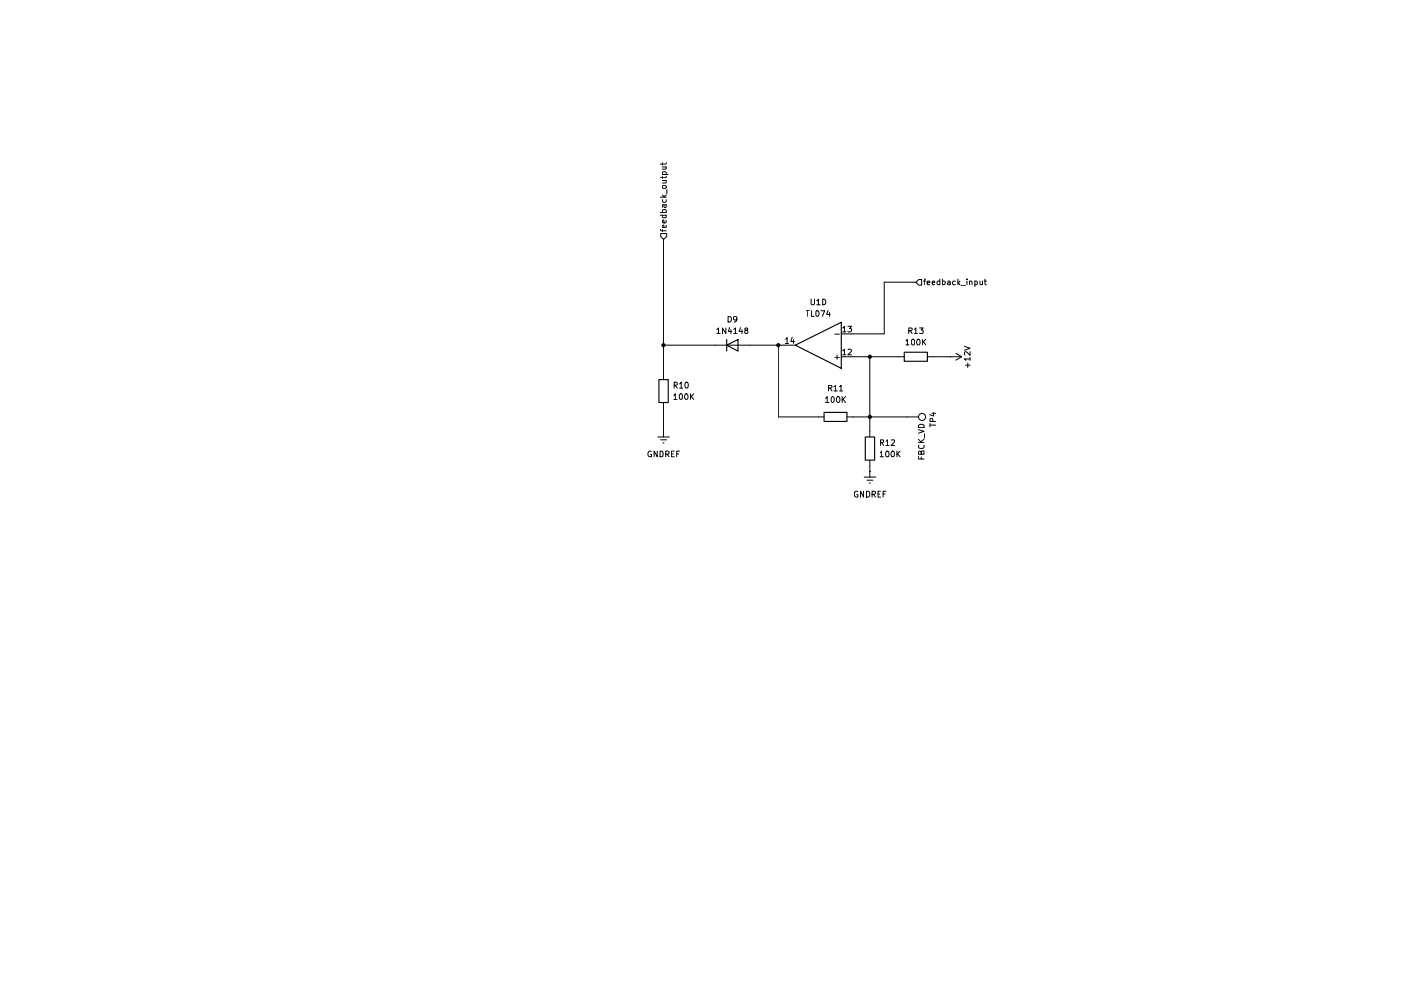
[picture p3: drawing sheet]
<svg xmlns="http://www.w3.org/2000/svg" width="420mm" height="297mm" viewBox="0 0 420 297" stroke-linecap="round" stroke-linejoin="round" font-family="sans-serif">
<g fill="none" stroke="#000" stroke-width=".3">
<path d="M198 59.1h1.8M198.6 48.8v.6M198.6 52.8v.7M198.6 58.4l.7 .7M198.6 54.1h1.2M198.6 52.3h1.7M198.6 50h1.2M198.7 59.9l-.1 .4 .4 .3 .7-.1v-.6M198.7 55.7l.8-.2 .3 .6-.3 .4h-.5l-.4-.4zM198.7 52.3l-.1-.5 .4-.3 .7 .1v.7M199.6 54.1l.1 .7-1.1 .1M199.6 50l.1 .6-1.1 .1"/>
<path d="M199.8 52.8l-.2 .5h-1.6M199.8 48.8l-.2 .4h-1.6M199.8 58.4l-.7 .5M200 56.8v1.3M198 68.7l.3 .5h1.5M198 64.5h1.8M198 63.7h1.8M198.2 70h1.7v.9l-.9 .9-.8-.9zM198.6 68.7v.7M198.7 64.5l-.1 .5 .4 .3 .7-.1v-.7M198.7 63.7l-.1-.5 .4-.4 .7 .2v.7M199.1 61.4l.3 .8 .4-.2-.1-.6"/>
<path d="M199.7 67.6l.1 .4-.2 .2h-.9v-.6l.4-.1 .1 .7M199.7 66l.1 .5-.2 .3-.9-.1v-.7h.4l.1 .8M199.8 61.4l-1.1 .1v.6M214.5 103.5h10.3"/>
</g>
<path d="M217.9 103.5l3.4-1.7v3.4zM217.9 101.8v3.4" fill="none" stroke="#000" stroke-width=".34"/>
<path d="M275.5 83.8h.9v1.7h-.9l-.8-.9z" fill="#fff"/>
<g fill="none" stroke="#000" stroke-width=".3">
<path d="M199 71.7v42.1M215 98.7l.5-.4v1.7M215 100h1M217.7 98.3v1.7l-1-1.7v1.7M218.4 94.8a.86 .86 0 0 1 1 .9 .86 .86 0 0 1-1 .8zM218.8 98.2l-.4 1.2h1.1M219.2 98.8v1.2M220 98.7l.6-.4v1.7M220 100h1.1M221 95.6l-.4 .3-.5-.1-.1-.8 .6-.2 .4 .4-.1 .9-.3 .3-.5 .1M222.1 98.2l-.4 1.2h1.1M222.5 98.8v1.2"/>
<path d="M223.6 99l-.2-.4 .2-.3 .7 .3-.2 .3-.5 .1-.2 .3 .2 .7h.3l.4-.3-.1-.6-.3-.1M241.8 93.1h.9M242.2 93.1v1.7M243.2 89.7v1.3l.4 .4 .5-.1 .2-.3v-1.3M243.3 93.1v1.7h.9M244.8 93.3l.2-.2a.88 .88 0 0 1 .7 .9 .88 .88 0 0 1-.7 .8l-.3-.3zM244.9 90.2l.5-.5v1.7M244.9 91.4h1.1M246.2 93.1h1.1l-.7 1.7M246.7 89.7a.85 .85 0 0 1 1 .8 .85 .85 0 0 1-1 .9zM248.3 93l-.4 1.2h1.1M248.8 93.6v1.2"/>
<path d="M252.7 98.3l.5-.5v1.7M252.7 99.5h1M254.3 97.8h1.1l-.6 .7 .5 .1v.7l-.3 .2-.7-.2M272.5 99.1h.9l.1-.7-1-.1v1.7M273 99.1l.6 .9M274.2 98.7l.5-.4v1.7M274.2 100h1M274.7 84.6h-9.5v15.5h-12.9M274.7 84.6l.8-.8h.9v1.7h-.9zM275.8 98.3h1.1l-.6 .6 .5 .2v.7l-.3 .2-.7-.2M276.9 84.2h.7M277.6 83.7l-.4 .2v1.4"/>
<path d="M278 84.8l.9-.1-.1-.4-.5-.1-.3 .3 .1 .8h.7M279.6 84.8l.7-.1-.1-.5-.5 .1-.1 .8 .2 .2h.4M281.9 84.3l-.6-.1-.3 .4 .2 .7h.7M281.9 83.7v1.6M282.6 84.3l.5-.1 .4 .4-.2 .7h-.7M282.6 83.7v1.6M284.2 84.3h.7l.1 1M285 84.7l-.9 .2 .3 .4h.6M286.5 84.3l-.5-.1-.3 .4 .1 .7h.7M287.3 83.7v1.6M287.4 84.8l.5 .5M287.9 84.2l-.6 .6"/>
<path d="M288.2 85.5h1.4M290 83.7v.1M290 84.2v1.1M290.7 84.4l.7-.1 .1 1M290.7 84.2v1.1M292.4 84.3l.4-.1 .3 .4-.2 .7h-.5M292.4 84.2v1.7M293.9 84.2l.1 1.1 .6-.1M294.6 84.2v1.1M295.1 84.2h.7M295.4 83.7v1.4l.4 .2M199 103.5h15.5"/>
<path d="M202.1 118.5l.4-.5v1.7M202.1 119.7h.9M202.2 115.5l.7-.1 .1-.7-.8-.1v1.7M202.5 115.5l.6 .8M203.8 115.1l.5-.5v1.7M203.8 116.3h.9M204 118.1l.3-.1 .3 .4v1.1l-.3 .2a.96 .96 0 0 1-.3-1.6zM205.5 118.2l.2-.2a.89 .89 0 0 1 .6 .9 .89 .89 0 0 1-.6 .8 1.08 1.08 0 0 1-.2-1.5zM205.6 114.7l.2-.1a.95 .95 0 0 1 .6 .8 .95 .95 0 0 1-.6 .9l-.4-.6zM207.1 118v1.7M207.3 118.8l.7 .9M208 118l-.9 1"/>
<path d="M224.8 103.5h13.7M233.4 103.5v21.5h13.7M235.5 101.7l.6-.5v1.8M235.5 103h1M237.6 101.1l-.4 1.3h1.1M238 101.8v1.2M247.6 119.4l.5-.5v1.7M248.5 116.3l.8-.1 .2-.5-.3-.2h-.7v1.7M248.9 116.3l.6 .9M249.5 119l.2-.1a1.01 1.01 0 0 1 0 1.7 1.18 1.18 0 0 1-.2-1.6zM250.1 115.9l.5-.4v1.7M250.1 117.2h1"/>
<path d="M250.4 107.1h1.3M250.4 100.2h1.3M251 119l.3-.1a.95 .95 0 0 1 .6 .9 .95 .95 0 0 1-.6 .8l-.4-.6zM251 106.4v1.3M251.8 115.9l.4-.4v1.7M251.8 117.2h.9M252.3 106.9h18.9M252.6 118.9v1.7M252.7 105.2l.5-.6v1.7M252.7 106.3h1M252.8 119.6l.8 1M253.6 118.9l-1 1"/>
<path d="M254.3 104.8l.7-.2 .4 .6-1.1 1.1h1.1M260.9 106.9v24.1M271.7 102.2l.4-.5v1.7M271.7 103.4h.9M273.6 101.8l.1-.1a.97 .97 0 0 1 .7 .7 .97 .97 0 0 1-.3 1h-.5l-.2-.3-.1-.7zM275.1 101.9l.2-.2a.97 .97 0 0 1 .7 .7 .97 .97 0 0 1-.3 1h-.5l-.2-.3zM276.7 101.7v1.7M276.9 102.4l.7 1M277.6 101.7l-.9 1M278.1 106.9h10.3M285 106.9h.1M286.7 105.9l1.7 1"/>
<path d="M288.4 106.9l-1.7 1M289.2 103.8l1.7 .6-1.7 .6M289.6 109.5h1.3M290.2 108.8v1.4M290.9 107.6h-1.7l.4 .4M290.9 105.4v1.1l-1.3-1.1-.4 .3 .2 .7M290.9 107.1v.9M195.3 135.3a.81 .81 0 0 0-1 .8 .81 .81 0 0 0 1.1 .7v-.6h-.3M197.1 135.2v1.7l-.9-1.7v1.7M197.3 131h3.4M198 135.2a.89 .89 0 0 1 .9 .7 .89 .89 0 0 1-.5 1h-.4zM198.1 131.8h1.8"/>
<path d="M198.8 132.8h.3M199 129.3h.1M199 120.6v10.4M199.6 136.1h.9l.1-.7-1-.2v1.7M200.1 136.1l.6 .8M201.3 136.1h.6M202.2 135.2h-.9v1.7h.9M202.9 136.1h.6M203.8 135.2h-.9v1.7M247.6 120.6h1M254 125h21.5M260.9 137.9v5.1"/>
<path d="M264 135.7l.4-.5v1.7M264 136.9h.9M264.1 132.7l.7-.1 .1-.7-.8-.1v1.7M264.4 132.7l.6 .8M265.7 132.2l.5-.4v1.7M265.7 133.5h.9M265.8 135.4l.2-.2a.89 .89 0 0 1 .6 .9 .89 .89 0 0 1-.6 .8l-.2-.1-.2-.5zM267.3 131.9h.9l.1 .3-1.1 1.3h1.1M267.5 135.3l.1-.1a.89 .89 0 0 1 .6 .9 .89 .89 0 0 1-.6 .8 1.06 1.06 0 0 1-.1-1.6zM269 135.2v1.7M269.2 136l.7 .9M269.9 135.2l-.9 1"/>
<path d="M275.4 136.7v.9h1.7M275.4 128.8l1.7 .5-1.7 .6M275.4 132.7h1.7M275.4 131.7l1 1M275.5 127.5l.7-.3 .6 .1 .3 .2v.7h-1.7zM275.6 133.4a.8 .8 0 0 0 .3 1.1 .8 .8 0 0 0 1-.2l.2-.2-.1-.7M276.3 135.6l.3-.5 .5 .2v.8h-1.7l.2-.8 .6 .1 .1 .7M276.3 137v.6M277.1 131.7l-.9 .7M277.3 130v1.3M278.9 126.9v1M278.9 127.4h1.7"/>
<path d="M279.5 123.9h1.1M279.7 126.3v-.8h-.6l-.2 .8h1.7M280 123.7v1l-1.2-.4M257.2 147.3a.81 .81 0 0 0-1 .8 .81 .81 0 0 0 1.1 .7v-.5h-.3M259 147.2v1.8l-.9-1.8v1.8M259.2 143h3.4M259.8 147.2a.9 .9 0 0 1 1.1 .9 .9 .9 0 0 1-1.1 .9zM260 143.9h1.8M260.7 144.8h.3M260.9 141.3h.1M261.5 148.2l.9-.1 .1-.7-1-.2v1.8M262 148.2l.6 .8"/>
<path d="M263.3 148.1h.5M264.1 147.2h-.8v1.8h.8M264.8 148.1h.6M265.7 147.2h-.9v1.8"/>
<circle cx="276.5" cy="125" r="1.06"/>
</g>
<path d="M197.6 113.8h2.8v6.8h-2.8zM238.5 103.5l13.8-6.9v13.8zM271.2 105.6h6.9v2.7h-6.9zM247.1 123.6h6.9v2.7h-6.9zM259.5 131h2.8v6.9h-2.8z" fill="none" stroke="#000" stroke-width=".34"/>
<g fill="#000">
<circle cx="199" cy="103.5" r=".64"/>
<circle cx="233.4" cy="103.5" r=".64"/>
<circle cx="260.9" cy="106.9" r=".64"/>
<circle cx="260.9" cy="125" r=".64"/>
</g>
</svg>
